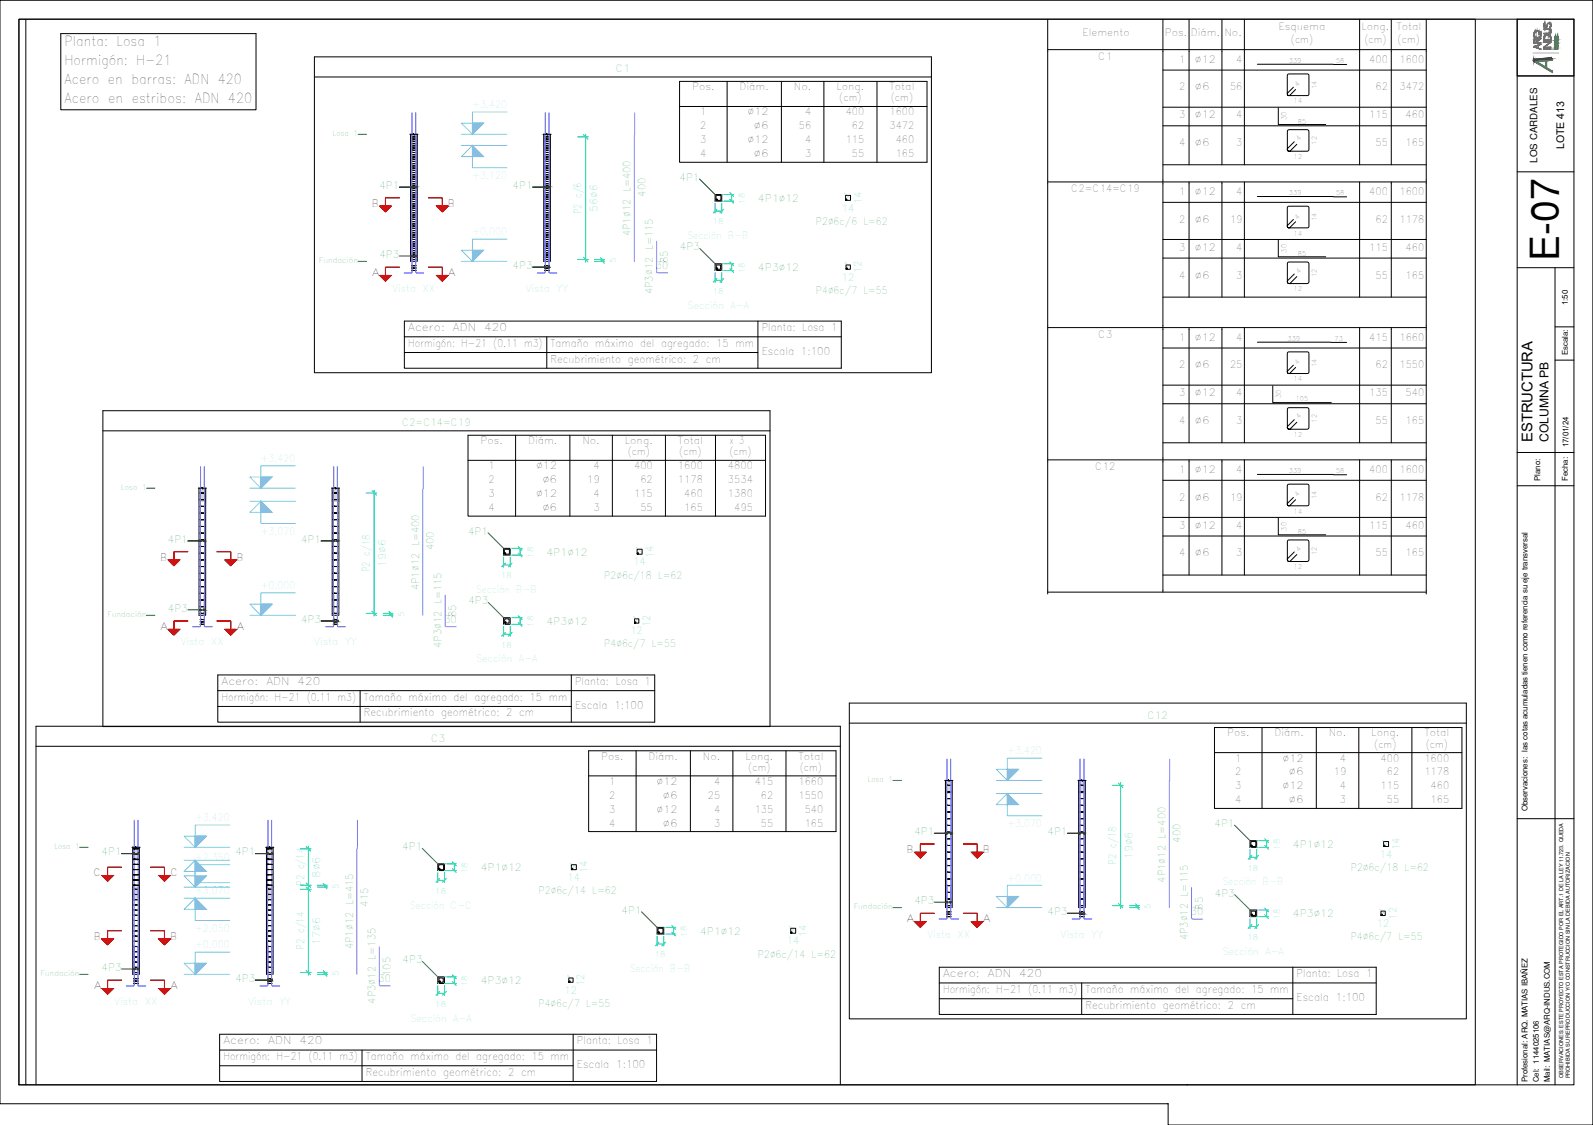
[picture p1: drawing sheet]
<svg xmlns="http://www.w3.org/2000/svg" width="841mm" height="594mm" viewBox="0 0 841 594" stroke-linecap="round" stroke-linejoin="round" font-family="sans-serif">
<defs><g id="words">
<text font-size="20.6" x="823" y="138" transform="rotate(-90 823 138)">E-07</text>
<text font-size="7.8" x="809" y="234" transform="rotate(-90 809 234)">ESTRUCTURA</text>
<g font-size="7.2">
<text x="34" y="24">Planta: Losa 1</text>
<text x="34" y="34">Hormigón: H-21</text>
<text x="34" y="44">Acero en barras: ADN 420</text>
<text x="34" y="54">Acero en estribos: ADN 420</text>
</g>
<text font-size="6.4" x="818" y="234" transform="rotate(-90 818 234)">COLUMNA PB</text>
<g font-size="5.6">
<text x="826" y="79" transform="rotate(-90 826 79)">LOTE 413</text>
<text x="215" y="175">Acero:</text>
<text x="239" y="175">ADN</text>
<text x="256" y="175">420</text>
<text x="402" y="175">Planta: Losa 1</text>
<text x="215" y="183">Hormigón: H-21 (0.11 m3)</text>
<text x="291" y="183">Tamaño máximo del agregado: 15 mm</text>
<text x="291" y="191">Recubrimiento geométrico: 2 cm</text>
<text x="402" y="187">Escala 1:100</text>
<text x="117" y="362">Acero:</text>
<text x="141" y="362">ADN</text>
<text x="157" y="362">420</text>
<text x="304" y="362">Planta: Losa 1</text>
<text x="117" y="370">Hormigón: H-21 (0.11 m3)</text>
<text x="192" y="370">Tamaño máximo del agregado: 15 mm</text>
<text x="304" y="374">Escala 1:100</text>
<text x="192" y="378">Recubrimiento geométrico: 2 cm</text>
<text x="498" y="516">Acero:</text>
<text x="522" y="516">ADN</text>
<text x="538" y="516">420</text>
<text x="685" y="516">Planta: Losa 1</text>
<text x="498" y="524">Hormigón: H-21 (0.11 m3)</text>
<text x="573" y="524">Tamaño máximo del agregado: 15 mm</text>
<text x="573" y="533">Recubrimiento geométrico: 2 cm</text>
<text x="685" y="529">Escala 1:100</text>
<text x="118" y="551">Acero:</text>
<text x="142" y="551">ADN</text>
<text x="158" y="551">420</text>
<text x="305" y="551">Planta: Losa 1</text>
<text x="118" y="560">Hormigón: H-21 (0.11 m3)</text>
<text x="193" y="560">Tamaño máximo del agregado: 15 mm</text>
<text x="305" y="564">Escala 1:100</text>
<text x="193" y="568">Recubrimiento geométrico: 2 cm</text>
</g>
<g font-size="5.3">
<text x="675" y="16">Esquema</text>
<text x="719" y="16">Long.</text>
<text x="737" y="16">Total</text>
<text x="572" y="19">Elemento</text>
<text x="615" y="19">Pos.</text>
<text x="629" y="19">Diám.</text>
<text x="646" y="19">No.</text>
<text x="682" y="23">(cm)</text>
<text x="720" y="23">(cm)</text>
<text x="738" y="23">(cm)</text>
<text x="580" y="32">C1</text>
<text x="623" y="33">1</text>
<text x="631" y="33">∅12</text>
<text x="653" y="33">4</text>
<text x="723" y="33">400</text>
<text x="739" y="33">1600</text>
<text x="365" y="48">Pos.</text>
<text x="390" y="48">Diám.</text>
<text x="419" y="48">No.</text>
<text x="442" y="48">Long.</text>
<text x="470" y="48">Total</text>
<text x="623" y="48">2</text>
<text x="631" y="48">∅6</text>
<text x="649" y="48">56</text>
<text x="726" y="48">62</text>
<text x="739" y="48">3472</text>
<text x="443" y="54">(cm)</text>
<text x="470" y="54">(cm)</text>
<text x="370" y="61">1</text>
<text x="395" y="61">∅12</text>
<text x="425" y="61">4</text>
<text x="446" y="61">400</text>
<text x="470" y="61">1600</text>
<text x="623" y="62">3</text>
<text x="631" y="62">∅12</text>
<text x="653" y="62">4</text>
<text x="723" y="62">115</text>
<text x="742" y="62">460</text>
<text x="370" y="68">2</text>
<text x="398" y="68">∅6</text>
<text x="422" y="68">56</text>
<text x="450" y="68">62</text>
<text x="470" y="68">3472</text>
<text x="370" y="76">3</text>
<text x="395" y="76">∅12</text>
<text x="425" y="76">4</text>
<text x="446" y="76">115</text>
<text x="473" y="76">460</text>
<text x="623" y="77">4</text>
<text x="631" y="77">∅6</text>
<text x="653" y="77">3</text>
<text x="726" y="77">55</text>
<text x="742" y="77">165</text>
<text x="370" y="83">4</text>
<text x="398" y="83">∅6</text>
<text x="425" y="83">3</text>
<text x="450" y="83">55</text>
<text x="473" y="83">165</text>
<text x="566" y="102">C2=C14=C19</text>
<text x="623" y="103">1</text>
<text x="631" y="103">∅12</text>
<text x="653" y="103">4</text>
<text x="723" y="103">400</text>
<text x="739" y="103">1600</text>
<text x="623" y="118">2</text>
<text x="631" y="118">∅6</text>
<text x="649" y="118">19</text>
<text x="726" y="118">62</text>
<text x="739" y="118">1178</text>
<text x="623" y="132">3</text>
<text x="631" y="132">∅12</text>
<text x="653" y="132">4</text>
<text x="723" y="132">115</text>
<text x="742" y="132">460</text>
<text x="623" y="147">4</text>
<text x="631" y="147">∅6</text>
<text x="653" y="147">3</text>
<text x="726" y="147">55</text>
<text x="742" y="147">165</text>
<text x="580" y="178">C3</text>
<text x="623" y="180">1</text>
<text x="631" y="180">∅12</text>
<text x="653" y="180">4</text>
<text x="723" y="180">415</text>
<text x="739" y="180">1660</text>
<text x="623" y="195">2</text>
<text x="631" y="195">∅6</text>
<text x="649" y="195">25</text>
<text x="726" y="195">62</text>
<text x="739" y="195">1550</text>
<text x="623" y="209">3</text>
<text x="631" y="209">∅12</text>
<text x="653" y="209">4</text>
<text x="723" y="209">135</text>
<text x="742" y="209">540</text>
<text x="623" y="224">4</text>
<text x="631" y="224">∅6</text>
<text x="653" y="224">3</text>
<text x="726" y="224">55</text>
<text x="742" y="224">165</text>
<text x="254" y="235">Pos.</text>
<text x="279" y="235">Diám.</text>
<text x="307" y="235">No.</text>
<text x="330" y="235">Long.</text>
<text x="358" y="235">Total</text>
<text x="385" y="235">x 3</text>
<text x="331" y="240">(cm)</text>
<text x="359" y="240">(cm)</text>
<text x="385" y="240">(cm)</text>
<text x="258" y="248">1</text>
<text x="283" y="248">∅12</text>
<text x="313" y="248">4</text>
<text x="335" y="248">400</text>
<text x="358" y="248">1600</text>
<text x="384" y="248">4800</text>
<text x="578" y="248">C12</text>
<text x="623" y="250">1</text>
<text x="631" y="250">∅12</text>
<text x="653" y="250">4</text>
<text x="723" y="250">400</text>
<text x="739" y="250">1600</text>
<text x="258" y="255">2</text>
<text x="286" y="255">∅6</text>
<text x="310" y="255">19</text>
<text x="338" y="255">62</text>
<text x="358" y="255">1178</text>
<text x="384" y="255">3534</text>
<text x="258" y="263">3</text>
<text x="283" y="263">∅12</text>
<text x="313" y="263">4</text>
<text x="335" y="263">115</text>
<text x="361" y="263">460</text>
<text x="384" y="263">1380</text>
<text x="258" y="270">4</text>
<text x="286" y="270">∅6</text>
<text x="313" y="270">3</text>
<text x="338" y="270">55</text>
<text x="361" y="270">165</text>
<text x="388" y="270">495</text>
<text x="623" y="264">2</text>
<text x="631" y="264">∅6</text>
<text x="649" y="264">19</text>
<text x="726" y="264">62</text>
<text x="739" y="264">1178</text>
<text x="623" y="279">3</text>
<text x="631" y="279">∅12</text>
<text x="653" y="279">4</text>
<text x="723" y="279">115</text>
<text x="742" y="279">460</text>
<text x="623" y="294">4</text>
<text x="631" y="294">∅6</text>
<text x="653" y="294">3</text>
<text x="726" y="294">55</text>
<text x="742" y="294">165</text>
<text x="648" y="389">Pos.</text>
<text x="673" y="389">Diám.</text>
<text x="702" y="389">No.</text>
<text x="724" y="389">Long.</text>
<text x="752" y="389">Total</text>
<text x="726" y="395">(cm)</text>
<text x="753" y="395">(cm)</text>
<text x="317" y="401">Pos.</text>
<text x="342" y="401">Diám.</text>
<text x="371" y="401">No.</text>
<text x="394" y="401">Long.</text>
<text x="422" y="401">Total</text>
<text x="395" y="407">(cm)</text>
<text x="422" y="407">(cm)</text>
<text x="652" y="402">1</text>
<text x="677" y="402">∅12</text>
<text x="707" y="402">4</text>
<text x="729" y="402">400</text>
<text x="752" y="402">1600</text>
<text x="652" y="410">2</text>
<text x="680" y="410">∅6</text>
<text x="704" y="410">19</text>
<text x="732" y="410">62</text>
<text x="752" y="410">1178</text>
<text x="322" y="414">1</text>
<text x="347" y="414">∅12</text>
<text x="377" y="414">4</text>
<text x="398" y="414">415</text>
<text x="422" y="414">1660</text>
<text x="652" y="417">3</text>
<text x="677" y="417">∅12</text>
<text x="707" y="417">4</text>
<text x="729" y="417">115</text>
<text x="755" y="417">460</text>
<text x="322" y="422">2</text>
<text x="350" y="422">∅6</text>
<text x="374" y="422">25</text>
<text x="402" y="422">62</text>
<text x="422" y="422">1550</text>
<text x="652" y="424">4</text>
<text x="680" y="424">∅6</text>
<text x="707" y="424">3</text>
<text x="732" y="424">55</text>
<text x="755" y="424">165</text>
<text x="322" y="429">3</text>
<text x="347" y="429">∅12</text>
<text x="377" y="429">4</text>
<text x="398" y="429">135</text>
<text x="425" y="429">540</text>
<text x="322" y="436">4</text>
<text x="350" y="436">∅6</text>
<text x="377" y="436">3</text>
<text x="402" y="436">55</text>
<text x="425" y="436">165</text>
</g>
<g font-size="5.3" fill="#009525">
<text x="325" y="38">C1</text>
<text x="359" y="95">4P1</text>
<text x="200" y="100">4P1</text>
<text x="271" y="100">4P1</text>
<text x="341" y="104" transform="rotate(-90 341 104)">400</text>
<text x="400" y="106">4P1∅12</text>
<text x="431" y="119">P2∅6c/6 L=62</text>
<text x="333" y="125" transform="rotate(-90 333 125)">4P1∅12 L=400</text>
<text x="200" y="136">4P3</text>
<text x="359" y="132">4P3</text>
<text x="271" y="142">4P3</text>
<text x="346" y="142">30</text>
<text x="353" y="139" transform="rotate(-90 353 139)">85</text>
<text x="400" y="143">4P3∅12</text>
<text x="345" y="155" transform="rotate(-90 345 155)">4P3∅12 L=115</text>
<text x="431" y="155">P4∅6c/7 L=55</text>
<text x="212" y="225">C2=C14=C19</text>
<text x="89" y="287">4P1</text>
<text x="159" y="287">4P1</text>
<text x="247" y="282">4P1</text>
<text x="229" y="291" transform="rotate(-90 229 291)">400</text>
<text x="289" y="293">4P1∅12</text>
<text x="319" y="305">P2∅6c/18 L=62</text>
<text x="221" y="312" transform="rotate(-90 221 312)">4P1∅12 L=400</text>
<text x="89" y="323">4P3</text>
<text x="247" y="319">4P3</text>
<text x="159" y="329">4P3</text>
<text x="235" y="329">30</text>
<text x="241" y="326" transform="rotate(-90 241 326)">85</text>
<text x="289" y="330">4P3∅12</text>
<text x="319" y="342">P4∅6c/7 L=55</text>
<text x="233" y="342" transform="rotate(-90 233 342)">4P3∅12 L=115</text>
<text x="606" y="379">C12</text>
<text x="228" y="392">C3</text>
<text x="641" y="437">4P1</text>
<text x="483" y="441">4P1</text>
<text x="553" y="441">4P1</text>
<text x="212" y="449">4P1</text>
<text x="623" y="445" transform="rotate(-90 623 445)">400</text>
<text x="683" y="448">4P1∅12</text>
<text x="54" y="452">4P1</text>
<text x="124" y="452">4P1</text>
<text x="254" y="460">4P1∅12</text>
<text x="713" y="460">P2∅6c/18 L=62</text>
<text x="615" y="466" transform="rotate(-90 615 466)">4P1∅12 L=400</text>
<text x="284" y="472">P2∅6c/14 L=62</text>
<text x="641" y="473">4P3</text>
<text x="194" y="479" transform="rotate(-90 194 479)">415</text>
<text x="483" y="477">4P3</text>
<text x="328" y="482">4P1</text>
<text x="553" y="483">4P3</text>
<text x="629" y="483">30</text>
<text x="635" y="480" transform="rotate(-90 635 480)">85</text>
<text x="683" y="484">4P3∅12</text>
<text x="370" y="494">4P1∅12</text>
<text x="627" y="497" transform="rotate(-90 627 497)">4P3∅12 L=115</text>
<text x="713" y="496">P4∅6c/7 L=55</text>
<text x="187" y="501" transform="rotate(-90 187 501)">4P1∅12 L=415</text>
<text x="213" y="509">4P3</text>
<text x="400" y="506">P2∅6c/14 L=62</text>
<text x="54" y="513">4P3</text>
<text x="206" y="515" transform="rotate(-90 206 515)">105</text>
<text x="124" y="519">4P3</text>
<text x="200" y="519">30</text>
<text x="254" y="520">4P3∅12</text>
<text x="198" y="530" transform="rotate(-90 198 530)">4P3∅12 L=135</text>
<text x="284" y="532">P4∅6c/7 L=55</text>
</g>
<g font-size="5.3" fill="#7fbfff">
<text x="249" y="57">+3.420</text>
<text x="249" y="94">+3.120</text>
<text x="249" y="124">+0.000</text>
<text x="532" y="398">+3.420</text>
<text x="103" y="434">+3.420</text>
<text x="532" y="437">+3.070</text>
<text x="103" y="455">+2.350</text>
<text x="532" y="466">+0.000</text>
<text x="103" y="472">+3.070</text>
</g>
<g font-size="5.3" fill="#00dda5">
<text x="447" y="106" transform="rotate(-45 447 106)">4</text>
<text x="455" y="108" transform="rotate(-90 455 108)">14</text>
<text x="307" y="113" transform="rotate(-90 307 113)">P2 c/6</text>
<text x="315" y="112" transform="rotate(-90 315 112)">56∅6</text>
<text x="444" y="112">14</text>
<text x="448" y="143" transform="rotate(-45 448 143)">4</text>
<text x="444" y="148">12</text>
<text x="455" y="144" transform="rotate(-90 455 144)">12</text>
<text x="337" y="293" transform="rotate(-45 337 293)">4</text>
<text x="204" y="299" transform="rotate(-90 204 299)">19∅6</text>
<text x="334" y="299">14</text>
<text x="345" y="295" transform="rotate(-90 345 295)">14</text>
<text x="195" y="302" transform="rotate(-90 195 302)">P2 c/18</text>
<text x="336" y="330" transform="rotate(-45 336 330)">4</text>
<text x="333" y="335">12</text>
<text x="343" y="331" transform="rotate(-90 343 331)">12</text>
<text x="731" y="448" transform="rotate(-45 731 448)">4</text>
<text x="739" y="449" transform="rotate(-90 739 449)">14</text>
<text x="598" y="454" transform="rotate(-90 598 454)">19∅6</text>
<text x="728" y="453">14</text>
<text x="302" y="460" transform="rotate(-45 302 460)">4</text>
<text x="310" y="461" transform="rotate(-90 310 461)">14</text>
<text x="589" y="457" transform="rotate(-90 589 457)">P2 c/18</text>
<text x="161" y="468" transform="rotate(-90 161 468)">P2 c/14</text>
<text x="169" y="463" transform="rotate(-90 169 463)">8∅6</text>
<text x="300" y="465">14</text>
<text x="730" y="484" transform="rotate(-45 730 484)">4</text>
<text x="737" y="486" transform="rotate(-90 737 486)">12</text>
<text x="727" y="489">12</text>
<text x="418" y="493" transform="rotate(-45 418 493)">4</text>
<text x="426" y="495" transform="rotate(-90 426 495)">14</text>
<text x="161" y="502" transform="rotate(-90 161 502)">P2 c/14</text>
<text x="169" y="499" transform="rotate(-90 169 499)">17∅6</text>
<text x="415" y="499">14</text>
<text x="301" y="519" transform="rotate(-45 301 519)">4</text>
<text x="308" y="521" transform="rotate(-90 308 521)">12</text>
<text x="298" y="525">12</text>
</g>
<g font-size="5.3" fill="#d00">
<text x="196" y="109">B</text>
<text x="237" y="109">B</text>
<text x="196" y="146">A</text>
<text x="237" y="146">A</text>
<text x="85" y="296">B</text>
<text x="125" y="296">B</text>
<text x="85" y="333">A</text>
<text x="125" y="333">A</text>
<text x="479" y="450">B</text>
<text x="519" y="450">B</text>
<text x="49" y="463">C</text>
<text x="90" y="463">C</text>
<text x="479" y="487">A</text>
<text x="519" y="487">A</text>
<text x="50" y="496">B</text>
<text x="90" y="496">B</text>
<text x="50" y="522">A</text>
<text x="90" y="522">A</text>
</g>
<g font-size="5.3" fill="#6edddd">
<text x="207" y="154">Vista XX</text>
<text x="278" y="154">Vista YY</text>
<text x="96" y="341">Vista XX</text>
<text x="166" y="341">Vista YY</text>
<text x="490" y="495">Vista XX</text>
<text x="560" y="495">Vista YY</text>
<text x="61" y="530">Vista XX</text>
<text x="131" y="530">Vista YY</text>
</g>
<text font-size="5.1" x="812" y="86" transform="rotate(-90 812 86)">LOS CARDALES</text>
<g font-size="4.2">
<text x="828" y="161" transform="rotate(-90 828 161)">1:50</text>
<text x="828" y="236" transform="rotate(-90 828 236)">17/01/24</text>
</g>
<g font-size="4.1">
<text x="828" y="188" transform="rotate(-90 828 188)">Escala:</text>
<text x="813" y="254" transform="rotate(-90 813 254)">Plano:</text>
<text x="828" y="254" transform="rotate(-90 828 254)">Fecha:</text>
<text x="806" y="428" transform="rotate(-90 806 428)">Observaciones: las cotas acumuladas tienen como referencia su eje transversal</text>
<text x="806" y="572" transform="rotate(-90 806 572)">Profesional: ARQ. MATIAS IBAÑEZ</text>
<text x="812" y="572" transform="rotate(-90 812 572)">Cel: 1144025106</text>
<text x="818" y="572" transform="rotate(-90 818 572)">Mail: MATIAS@ARQ-INDUS.COM</text>
</g>
<g font-size="4" fill="#009525">
<text x="176" y="72">Losa 1</text>
<text x="168" y="139">Fundación</text>
<text x="64" y="259">Losa 1</text>
<text x="57" y="326">Fundación</text>
<text x="458" y="413">Losa 1</text>
<text x="29" y="448">Losa 1</text>
<text x="451" y="480">Fundación</text>
<text x="21" y="515">Fundación</text>
</g>
<g font-size="4" fill="#00dda5">
<text x="393" y="108" transform="rotate(-90 393 108)">18</text>
<text x="376" y="118">18</text>
<text x="325" y="139" transform="rotate(-90 325 139)">5</text>
<text x="393" y="144" transform="rotate(-90 393 144)">18</text>
<text x="376" y="155">18</text>
<text x="282" y="294" transform="rotate(-90 282 294)">18</text>
<text x="265" y="305">18</text>
<text x="213" y="326" transform="rotate(-90 213 326)">5</text>
<text x="282" y="331" transform="rotate(-90 282 331)">18</text>
<text x="265" y="342">18</text>
<text x="676" y="449" transform="rotate(-90 676 449)">18</text>
<text x="247" y="461" transform="rotate(-90 247 461)">18</text>
<text x="659" y="460">18</text>
<text x="179" y="469" transform="rotate(-90 179 469)">5</text>
<text x="230" y="472">18</text>
<text x="607" y="480" transform="rotate(-90 607 480)">5</text>
<text x="676" y="485" transform="rotate(-90 676 485)">18</text>
<text x="363" y="495" transform="rotate(-90 363 495)">18</text>
<text x="659" y="496">18</text>
<text x="346" y="506">18</text>
<text x="179" y="515" transform="rotate(-90 179 515)">5</text>
<text x="247" y="521" transform="rotate(-90 247 521)">18</text>
<text x="230" y="532">18</text>
</g>
<g font-size="3.5">
<text x="681" y="33">339</text>
<text x="705" y="33">58</text>
<text x="685" y="46" transform="rotate(-44 685 46)">4</text>
<text x="695" y="47" transform="rotate(-90 695 47)">14</text>
<text x="683" y="55">14</text>
<text x="679" y="64" transform="rotate(-90 679 64)">30</text>
<text x="685" y="65">85</text>
<text x="686" y="75" transform="rotate(-44 686 75)">4</text>
<text x="683" y="84">12</text>
<text x="681" y="103">339</text>
<text x="705" y="103">58</text>
<text x="685" y="116" transform="rotate(-45 685 116)">4</text>
<text x="695" y="117" transform="rotate(-90 695 117)">14</text>
<text x="683" y="124">14</text>
<text x="679" y="133" transform="rotate(-90 679 133)">30</text>
<text x="685" y="135">85</text>
<text x="686" y="145" transform="rotate(-44 686 145)">4</text>
<text x="683" y="154">12</text>
<text x="680" y="180">339</text>
<text x="705" y="180">73</text>
<text x="685" y="193" transform="rotate(-45 685 193)">4</text>
<text x="695" y="194" transform="rotate(-90 695 194)">14</text>
<text x="683" y="201">14</text>
<text x="676" y="210" transform="rotate(-90 676 210)">30</text>
<text x="684" y="212">105</text>
<text x="686" y="221" transform="rotate(-44 686 221)">4</text>
<text x="683" y="231">12</text>
<text x="681" y="250">339</text>
<text x="705" y="250">58</text>
<text x="685" y="263" transform="rotate(-45 685 263)">4</text>
<text x="695" y="264" transform="rotate(-90 695 264)">14</text>
<text x="683" y="271">14</text>
<text x="679" y="280" transform="rotate(-90 679 280)">30</text>
<text x="685" y="282">85</text>
<text x="686" y="291" transform="rotate(-45 686 291)">4</text>
<text x="683" y="301">12</text>
</g>
<g font-size="2.9">
<text x="825" y="569" transform="rotate(-90 825 569)">OBSERVACIONES: ESTE PROYECTO ESTA PROTEGIDO POR EL ART.1 DE LA LEY 11.723. QUEDA</text>
<text x="829" y="569" transform="rotate(-90 829 569)">PROHIBIDA SU REPRODUCCION Y/O CONSTRUCCION SIN LA DEBIDA AUTORIZACION</text>
</g>
</g></defs>
<!-- layer: RECUAD_MARCO -->
<path d="M14 10v563" fill="none" stroke="#000" stroke-width=".53"/>
<!-- layer: TABLAS -->
<g fill="none" stroke="#000" stroke-width=".53">
<path d="M553 10v304M614 10v303M628 10v77M645 10v77M657 10v77M718 10v77M735 10v77M753 10v304M553 26h200M553 96h200M614 87h139M628 96v61"/>
<path d="M645 96v61M657 96v61M718 96v61M735 96v61M614 157h139M553 173h200M628 173v61M645 173v61M657 173v61M718 173v61M735 173v61M614 234h139"/>
<path d="M553 243h200M628 243v61M645 243v61M657 243v61M718 243v61M735 243v61M553 313h200M614 304h139"/>
</g>
<!-- layer: DESPIECES_TABLA -->
<g fill="none" stroke="#000" stroke-width=".53">
<path d="M664 34h47M675 57v9h25M683 46l-3 3v1h11v-11h-11v11h1l3-3M683 75l-3 3v2h11v-11h-11v10l1 1 4-4M664 104h47M683 116l-3 3v1h11v-11h-11v11h1l3-3M675 127v9h25M683 145l-3 3v2l11-1v-10h-11v10l1 1 4-4M664 181h47M683 193l-3 3v1h11v-11h-11v11h1l3-3M672 204v9h31M683 222l-3 3v2l11-1v-10h-11v10h1l4-3"/>
<path d="M664 251h47M675 274v8h25M683 263l-3 3v1h11v-11h-11v11h1l3-3M683 291l-3 4v1h11v-11h-11v11h1l4-3"/>
</g>
<!-- layer: TEXTO_TABLAS -->
<path d="M614 37h139M614 57h139M614 66h139M614 107h139M614 126h139M614 136h139M614 184h139M614 203h139M614 213h139M614 254h139M614 273h139M614 283h139" fill="none" stroke="#000" stroke-width=".53"/>
<!-- layer: ALZADO_NOMBRES_DE_LAS_PLANTAS -->
<path d="M189 71h4M189 138h4M77 258h5M77 325h5M471 412h5M42 447h4M471 479h5M42 515h4" fill="none" stroke="#009525" stroke-width=".53"/>
<!-- layer: ALZADO_LOSAS -->
<path d="M217 71h3v6h-3zM287 71h4v6h-4zM105 258h4v7h-4zM175 258h4v7h-4zM499 412h4v7h-4zM569 412h4v7h-4z" fill="none" stroke="#dad7d3" stroke-width=".53"/>
<g fill="#dad7d3" stroke="#dad7d3" stroke-width=".53">
<path d="M217 71l3 6v-6zM217 71l3 6h-3z"/>
<path d="M287 71l4 6v-6zM287 71l4 6h-4z"/>
<path d="M105 258l4 7v-7zM105 258l4 7h-4z"/>
<path d="M175 258l4 7v-7zM175 258l4 7h-4z"/>
<path d="M70 468l4 6v-6zM70 468l4 6h-4z"/>
<path d="M70 447l4 7v-7zM70 447l4 7h-4z"/>
<path d="M141 468l3 6v-6zM141 468l3 6h-3z"/>
<path d="M141 447l3 7v-7zM141 447l3 7h-3z"/>
<path d="M499 412l4 7v-7zM499 412l4 7h-4z"/>
<path d="M569 412l4 7v-7zM569 412l4 7h-4z"/>
</g>
<!-- layer: ALZADO_COLUMNA_DE_HORMIGON -->
<g fill="none" stroke="#000" stroke-width=".53">
<path d="M216 71h2v-1l1 1h2M217 71v67h3v-67M287 71h2v-1v1h2M287 71v67h4v-67M105 258h2v-1v1h2M105 258v67h4v-67M175 258h2v-1v1h2M175 258v67h4v-67M499 412h2v1v-1h2M499 412v67h4v-67M569 412h2v1l1-1h1M569 412v67h4v-67"/>
<path d="M70 447h2v1v-1h2M70 447v68h4v-68M140 447h2l1 1v-1h2M141 447v68h3v-68"/>
</g>
<g fill="none" stroke="#7f7fff" stroke-width=".53">
<path d="M218 60l-1 78M219 60l1 78M288 60v78M290 60v78M335 60v78M218 127v17h-1h-4M219 127v17h1h4M288 127v17h-4M290 127v17h4M347 127v17h6M106 246v79M108 246v79"/>
<path d="M176 246v79M178 246v79M223 246v79M106 314v17h-4M108 314v17h4M176 314v17h-4M178 314v17h4M235 314v17h6M500 401v78M502 401v78M570 401v78M572 401v78"/>
<path d="M618 401l-1 78M71 433v82M73 433v82M141 433v82M143 433l1 82M189 433l-1 82M500 469v16h-4M502 469v16h4M570 469v16h-4M572 469v16h1h3M629 469v16h6M71 500v20l-1 1h-3"/>
<path d="M73 500v20v1h4M141 500v20v1h-4M143 500v20l1 1h4M200 500v20l1 1h5"/>
<circle cx="378" cy="103" r=".1"/>
<circle cx="378" cy="106" r=".1"/>
<circle cx="380" cy="103" r=".1"/>
<circle cx="380" cy="106" r=".1"/>
<circle cx="378" cy="142" r=".1"/>
<circle cx="378" cy="140" r=".1"/>
<circle cx="380" cy="142" r=".1"/>
<circle cx="380" cy="140" r=".1"/>
<circle cx="267" cy="292" r=".1"/>
<circle cx="267" cy="290" r=".1"/>
<circle cx="269" cy="290" r=".1"/>
<circle cx="269" cy="292" r=".1"/>
<circle cx="267" cy="327" r=".1"/>
<circle cx="267" cy="329" r=".1"/>
<circle cx="269" cy="329" r=".1"/>
<circle cx="269" cy="327" r=".1"/>
<circle cx="232" cy="459" r=".1"/>
<circle cx="232" cy="457" r=".1"/>
<circle cx="234" cy="459" r=".1"/>
<circle cx="234" cy="457" r=".1"/>
<circle cx="661" cy="447" r=".1"/>
<circle cx="661" cy="445" r=".1"/>
<circle cx="663" cy="445" r=".1"/>
<circle cx="663" cy="447" r=".1"/>
<circle cx="348" cy="493" r=".1"/>
<circle cx="348" cy="490" r=".1"/>
<circle cx="350" cy="490" r=".1"/>
<circle cx="350" cy="493" r=".1"/>
<circle cx="661" cy="481" r=".1"/>
<circle cx="661" cy="483" r=".1"/>
<circle cx="663" cy="481" r=".1"/>
<circle cx="663" cy="483" r=".1"/>
<circle cx="232" cy="517" r=".1"/>
<circle cx="232" cy="519" r=".1"/>
<circle cx="234" cy="517" r=".1"/>
<circle cx="234" cy="519" r=".1"/>
</g>
<g fill="none" stroke="#000" stroke-width=".53">
<path d="M218 72h-1h3h-3h1M218 73h-1h3h-3h1M218 79h-1h3h-3h1M218 78h-1h3h-3h1M218 77h-1h3h-3h1M218 76h-1h3h-3h1M218 75h-1h3h-3h1M288 72h2h-2M288 73h2h-2M288 79h2h-2M288 78h2h-2M288 77h2h-2"/>
<path d="M288 76h2h-2M288 75h2h-2M218 99h-1h3h-3h1M218 98h-1h3h-3h1M218 97h-1h3h-3h1M218 96h-1h3h-3h1M218 95h-1h3h-3h1M218 93h-1h3h-3h1M218 92h-1h3h-3h1M218 91h-1h3h-3h1M218 90h-1h3h-3h1M218 89h-1h3h-3h1"/>
<path d="M218 87l-1 1h3h-3h1M218 86h-1h3h-3h1M218 85h-1h3h-3h1M218 84h-1h3h-3h1M218 83h-1h3h-3h1M218 82h-1h3h-3h1M218 80l-1 1h3h-3h1M288 99h2h-2M288 98h2h-2M288 97h2h-2M288 96h2h-2M288 95h2h-2"/>
<path d="M288 93h2h-2M288 92h2h-2M288 91h2h-2M288 90h2h-2M288 89h2h-2M288 87l2 1h-2M288 86h2h-2M288 85h2h-2M288 84h2h-2M288 83h2h-2M288 82h2h-2M288 80l2 1h-2"/>
<path d="M218 119h-1h3h-3h1M218 118h-1h3h-3h1M218 117h-1h3h-3h1M218 116h-1h3h-3h1M218 115h-1h3h-3h1M218 113l-1 1h3h-3h1M218 112h-1h3h-3h1M218 111h-1h3h-3h1M218 110h-1h3h-3h1M218 109h-1h3h-3h1M218 107l-1 1h3h-3h1M218 106h-1h3h-3h1"/>
<path d="M218 105h-1h3h-3h1M218 104h-1h3h-3h1M218 103h-1h3h-3h1M218 102h-1h3h-3h1M218 100l-1 1h3h-3h1M288 119h2h-2M288 118h2h-2M288 117h2h-2M288 116h2h-2M288 115h2h-2M288 113l2 1h-2M288 112h2h-2"/>
<path d="M288 111h2h-2M288 110h2h-2M288 109h2h-2M288 107l2 1h-2M288 106h2h-2M288 105h2h-2M288 104h2h-2M288 103h2h-2M288 102h2h-2M288 100l2 1h-2M379 105l-1 1h2l1-3h-3v3l1-1M447 105v1h2v-3h-3v3l1-1"/>
<path d="M218 137h-1h3h-3h1M218 136h-1h3h-3h1M218 135h-1h3h-3h1M218 133l-1 1h3h-3h1M218 132h-1h3h-3h1M218 131h-1h3h-3h1M218 130h-1h3h-3h1M218 129h-1h3h-3h1M218 128h-1h3h-3h1M218 126h-1h3h-3h1M218 125h-1h3h-3h1M218 124h-1h3h-3h1"/>
<path d="M218 123h-1h3h-3h1M218 122h-1h3h-3h1M218 120l-1 1h3h-3h1M288 137h2h-2M288 136h2h-2M288 135h2h-2M288 133l2 1h-2M288 132h2h-2M288 131h2h-2M288 130h2h-2M288 129h2h-2M288 128h2h-2"/>
<path d="M288 126h2h-2M288 125h2h-2M288 124h2h-2M288 123h2h-2M288 122h2h-2M288 120l2 1h-2M218 140h-1h3h-3h1M218 141l-1 1h3h-3h1M218 143h-1h3h-3h1M288 143h2h-2M288 140h2h-2M288 141l2 1h-2"/>
<path d="M379 141l-1 1h2v-2h-2v2h1M447 141v1h2v-2h-2v2M106 260h2h-2M106 264h2h-2M106 278h2h-2M106 274h2h-2M106 271h2h-2M106 267h2h-2M176 260h2h-2h1M176 264h2h-2h1M176 278h2h-2h1M176 274h2h-2h1"/>
<path d="M176 271h2h-2h1M176 267h2h-2h1M106 299h2h-2M106 296h2h-2M106 292h2h-2M106 288v1h2h-2M106 285h2h-2M106 281v1h2h-2M176 299h2h-2h1M176 296h2h-2h1M176 292h2h-2h1M176 288l2 1h-2h1"/>
<path d="M176 285h2h-2h1M176 281l2 1h-2h1M267 292l-1 1h3v-3h-3v3l1-1M337 292l-1 1h3v-3h-3v3l1-1M106 317h2h-2M106 313h2h-2M106 310h2h-2M106 306h2h-2M106 303h2h-2M176 317h2h-2h1M176 313h2h-2h1M176 310h2h-2h1"/>
<path d="M176 306h2h-2h1M176 303h2h-2h1M106 324h2h-2M106 320h2h-2M107 327h-1h2h-2M107 328h-1h2h-2M107 330h-1h2h-2M176 324h2h-2h1M176 320h2h-2h1M177 327h-1h2h-2h1M177 328h-1h2h-2h1M177 330h-1h2h-2h1"/>
<path d="M267 328v1h2v-2h-2l-1 2h1M336 328l-1 1h2v-2h-2v2h1M500 415h2h-2M500 418h2h-2M570 415h3h-3h1M570 418h3h-3h1M500 439h2h-2M500 436h2h-2M500 432h2h-2M500 429h2h-2M500 425h2h-2M500 422h2h-2"/>
<path d="M570 439h3h-3h1M570 436h3h-3h1M570 432h3h-3h1M570 429h3h-3h1M570 425h3h-3h1M570 422h3h-3h1M71 448h2h-2M71 451h2h-2M71 459h2h-2M71 456h2h-2M71 454h2h-2M142 448h-1h3h-3h1"/>
<path d="M142 451h-1h3h-3h1M142 459h-1h3h-3h1M142 456h-1h3h-3h1M142 454h-1h3h-3h1M232 458v1h2v-2h-2v2M302 458v1h2v-2h-2v2M500 457h2h-2M500 453v1h2h-2M500 450h2h-2M500 446h2h-2M500 443h2h-2M570 457h3h-3h1"/>
<path d="M570 453l3 1h-3h1M570 450h3h-3h1M570 446h3h-3h1M570 443h3h-3h1M661 446l-1 1h3v-3h-3v3l1-1M731 446v1h2v-3h-3l1 3v-1M71 478h2h-2M71 475h2h-2M71 472h2h-2M71 469v1h2h-2M71 467h2h-2M71 465h2h-2"/>
<path d="M71 462h2h-2M142 478h-1h3h-3h1M142 475h-1h3h-3h1M142 472h-1h3h-3h1M142 469h-1l3 1h-3h1M142 467h-1h3h-3h1M142 465h-1h3h-3h1M142 462h-1h3h-3h1M500 478h2h-2M500 475h2h-2M500 471h2h-2M500 468h2h-2"/>
<path d="M500 464h2h-2M500 460v1h2h-2M570 478h3h-3h1M570 475h3h-3h1M570 471h3h-3h1M570 468h3h-3h1M570 464h3h-3h1M570 460l3 1h-3h1M71 500h2h-2M71 497h2h-2M71 494h2h-2M71 491v1h2h-2"/>
<path d="M71 489h2h-2M71 486h2h-2M71 483h2h-2M71 480v1h2h-2M142 500h-1h3h-3h1M142 497h-1h3h-3h1M142 494h-1h3h-3h1M142 491h-1l3 1h-3h1M142 489h-1h3h-3h1M142 486h-1h3h-3h1M142 483h-1h3h-3h1M142 480h-1l3 1h-3h1"/>
<path d="M348 492l-1 1h3v-3h-3v3l1-1M418 492l-1 1h3v-3h-3v3l1-1M501 481l-1 1h2h-2M501 483h-1h2h-2M501 484h-1h2h-2M571 481h-1l2 1h-2h1M571 483h-1h2h-2h1M571 484h-1h2h-2h1M661 483h2v-2h-2v2M730 483h-1h2v-2h-2v2h1M71 513v1h2h-2M71 511h2h-2"/>
<path d="M71 508h2h-2M71 505h2h-2M71 502v1h2h-2M71 517h2h-2M71 518h2h-2M71 519h2h-2M142 513h-1l3 1h-3h1M142 511h-1h3h-3h1M142 508h-1h3h-3h1M142 505h-1h3h-3h1M142 502h-1l3 1h-3h1M142 519h-1h3h-3h1"/>
<path d="M142 517h-1h3h-3h1M142 518h-1h3h-3h1M232 518v1h2v-3h-2v3l1-1M301 518l-1 1h3v-3h-3v3l1-1"/>
</g>
<!-- layer: ALZADO_SEGMENTOS_DE_CORTE_DE_SECCIONES -->
<g fill="none" stroke="#d00" stroke-width=".53">
<path d="M201 109h5l-3 3zM211 104h-8v5M226 104h8v5M231 109h5l-2 3zM201 145h5l-3 3zM211 141h-8v4M226 141h8v4M231 145h5l-2 3zM89 296h6l-3 3zM99 291h-7v5M114 291h8v5M119 296h6l-3 3z"/>
<path d="M89 332h6l-3 3zM99 328h-7v4M114 328h8v4M119 332h6l-3 3zM64 458h-7v4M79 458h8v4M483 450h6l-3 3zM493 446h-7v4M509 446h7v4M513 450h6l-3 3zM54 462h6l-3 3zM84 462h6l-3 3z"/>
<path d="M54 496h6l-3 3zM64 492h-7v4M79 492h8v4M84 496h6l-3 3zM483 487h6l-3 3zM493 482h-7v5M509 482h7v5M513 487h6l-3 3zM64 518h-7v4M79 518h8v4M54 522h6l-3 3zM84 522h6l-3 3z"/>
</g>
<g fill="#d00" stroke="#d00" stroke-width=".53">
<path d="M201 145h5l-3 3z"/>
<path d="M231 145h5l-2 3z"/>
<path d="M201 109h5l-3 3z"/>
<path d="M231 109h5l-2 3z"/>
<path d="M89 332h6l-3 3z"/>
<path d="M119 332h6l-3 3z"/>
<path d="M89 296h6l-3 3z"/>
<path d="M119 296h6l-3 3z"/>
<path d="M54 522h6l-3 3z"/>
<path d="M84 522h6l-3 3z"/>
<path d="M54 496h6l-3 3z"/>
<path d="M84 496h6l-3 3z"/>
<path d="M54 462h6l-3 3z"/>
<path d="M84 462h6l-3 3z"/>
<path d="M483 487h6l-3 3z"/>
<path d="M513 487h6l-3 3z"/>
<path d="M483 450h6l-3 3z"/>
<path d="M513 450h6l-3 3z"/>
</g>
<g fill="none" stroke="#009525" stroke-width=".53">
<path d="M217 99h-6h9M288 99h-7h9M211 135h8M288 141h-7h9M106 286h-7h9M176 286h-6h8M99 322h9M176 328h-6h8M71 451h-7h9M141 451h-6h9M500 440h-7h9M570 440h-6h8"/>
<path d="M493 476h9M570 482h-6h8M64 512h9M141 518h-6h8"/>
<circle cx="217" cy="99" r=".3"/>
<circle cx="220" cy="99" r=".3"/>
<circle cx="288" cy="99" r=".3"/>
<circle cx="290" cy="99" r=".3"/>
<circle cx="218" cy="135" r=".3"/>
<circle cx="220" cy="135" r=".3"/>
<circle cx="288" cy="141" r=".3"/>
<circle cx="290" cy="141" r=".3"/>
<circle cx="106" cy="286" r=".3"/>
<circle cx="108" cy="286" r=".3"/>
<circle cx="176" cy="286" r=".3"/>
<circle cx="178" cy="286" r=".3"/>
<circle cx="106" cy="322" r=".3"/>
<circle cx="108" cy="322" r=".3"/>
<circle cx="176" cy="328" r=".3"/>
<circle cx="178" cy="328" r=".3"/>
<circle cx="71" cy="451" r=".3"/>
<circle cx="73" cy="451" r=".3"/>
<circle cx="141" cy="451" r=".3"/>
<circle cx="144" cy="451" r=".3"/>
<circle cx="500" cy="440" r=".3"/>
<circle cx="502" cy="440" r=".3"/>
<circle cx="570" cy="440" r=".3"/>
<circle cx="572" cy="440" r=".3"/>
<circle cx="500" cy="476" r=".3"/>
<circle cx="502" cy="476" r=".3"/>
<circle cx="570" cy="482" r=".3"/>
<circle cx="572" cy="482" r=".3"/>
<circle cx="71" cy="512" r=".3"/>
<circle cx="73" cy="512" r=".3"/>
<circle cx="141" cy="518" r=".3"/>
<circle cx="143" cy="518" r=".3"/>
</g>
<g fill="#009525" stroke="#009525" stroke-width=".53">
<path d="M217 135h1z"/>
<path d="M219 135h1z"/>
<path d="M217 99h1z"/>
<path d="M219 99h1z"/>
<path d="M287 99h1z"/>
<path d="M107 322h1z"/>
<path d="M105 285h1z"/>
<path d="M105 286h1z"/>
<path d="M178 286h1z"/>
<path d="M70 451h1z"/>
<path d="M143 517h1z"/>
<path d="M143 518h1z"/>
<path d="M141 451h1z"/>
<path d="M143 451h1z"/>
<path d="M499 440h1z"/>
<path d="M570 482h1z"/>
<path d="M572 482h1z"/>
<path d="M217 135h1zM217 135h1z"/>
<path d="M217 135h1zM217 135h1z"/>
<path d="M217 135h1zM217 135h1z"/>
<path d="M217 135h1zM217 135h1z"/>
<path d="M217 135h1zM217 135h1z"/>
<path d="M217 135h1zM217 135h1z"/>
<path d="M217 135h1zM217 135h1zM217 135h1zM217 135h1z"/>
<path d="M217 135h1zM217 135h1z"/>
<path d="M217 135h1zM217 135h1zM217 135h1zM217 135h1z"/>
<path d="M217 135h1zM217 135h1z"/>
<path d="M217 135h1zM217 135h1z"/>
<path d="M217 135h1zM217 135h1z"/>
<path d="M217 135h1zM217 135h1z"/>
<path d="M217 135h1zM217 135h1z"/>
<path d="M217 135h1zM217 135h1z"/>
<path d="M217 135h1zM217 135h1z"/>
<path d="M219 135h1zM219 135h1z"/>
<path d="M219 135h1zM219 135h1z"/>
<path d="M219 135h1zM219 135h1z"/>
<path d="M219 135h1zM219 135h1z"/>
<path d="M219 135h1zM219 135h1z"/>
<path d="M219 135h1zM219 135h1z"/>
<path d="M219 135h1zM219 135h1zM219 135h1z"/>
<path d="M219 135h1zM219 135h1z"/>
<path d="M219 135h1zM219 135h1zM219 135h1z"/>
<path d="M219 135h1zM219 135h1z"/>
<path d="M219 135h1zM219 135h1z"/>
<path d="M219 135h1zM219 135h1z"/>
<path d="M219 135h1zM219 135h1z"/>
<path d="M219 135h1zM219 135h1z"/>
<path d="M219 135h1zM219 135h1z"/>
<path d="M219 135h1zM219 135h1z"/>
<path d="M217 99h1zM217 99h1z"/>
<path d="M217 99h1zM217 99h1z"/>
<path d="M217 99h1zM217 99h1z"/>
<path d="M217 99h1zM217 99h1z"/>
<path d="M217 99h1zM217 99h1zM217 99h1zM217 99h1z"/>
<path d="M217 99h1zM217 99h1z"/>
<path d="M217 99h1zM217 99h1z"/>
<path d="M217 99h1zM217 99h1zM217 99h1zM217 99h1z"/>
<path d="M217 99h1zM217 99h1z"/>
<path d="M217 99h1zM217 99h1zM217 99h1zM217 99h1z"/>
<path d="M217 99h1zM217 99h1z"/>
<path d="M217 99h1zM217 99h1zM217 99h1zM217 99h1z"/>
<path d="M217 99h1zM217 99h1zM217 99h1zM217 99h1z"/>
<path d="M219 99h1zM219 99h1zM219 99h1z"/>
<path d="M219 99h1zM219 99h1z"/>
<path d="M219 99h1zM219 99h1zM219 99h1z"/>
<path d="M219 99h1zM219 99h1zM219 99h1zM219 99h1z"/>
<path d="M219 99h1zM219 99h1z"/>
<path d="M219 99h1zM219 99h1z"/>
<path d="M219 99h1zM219 99h1zM219 99h1zM219 99h1z"/>
<path d="M219 99h1zM219 99h1z"/>
<path d="M219 99h1zM219 99h1zM219 99h1zM219 99h1z"/>
<path d="M219 99h1zM219 99h1z"/>
<path d="M219 99h1zM219 99h1zM219 99h1zM219 99h1z"/>
<path d="M219 99h1zM219 99h1zM219 99h1z"/>
<path d="M289 141h1zM289 141h1zM289 141h1zM289 141h1z"/>
<path d="M289 141h1zM289 141h1z"/>
<path d="M289 141h1zM289 141h1z"/>
<path d="M289 141h1zM289 141h1zM289 141h1zM289 141h1z"/>
<path d="M289 141h1zM289 141h1z"/>
<path d="M287 99h1zM287 99h1zM287 99h1z"/>
<path d="M287 99h1zM287 99h1z"/>
<path d="M287 99h1zM287 99h1zM287 99h1z"/>
<path d="M287 99h1zM287 99h1zM287 99h1zM287 99h1z"/>
<path d="M287 99h1zM287 99h1z"/>
<path d="M287 99h1zM287 99h1z"/>
<path d="M287 99h1zM287 99h1zM287 99h1zM287 99h1z"/>
<path d="M287 99h1zM287 99h1z"/>
<path d="M287 99h1zM287 99h1zM287 99h1zM287 99h1z"/>
<path d="M287 99h1zM287 99h1z"/>
<path d="M287 99h1zM287 99h1zM287 99h1zM287 99h1z"/>
<path d="M287 99h1zM287 99h1zM287 99h1z"/>
<path d="M107 322h1zM107 322h1zM107 322h1zM107 322h1z"/>
<path d="M107 322h1zM107 322h1z"/>
<path d="M107 322h1zM107 322h1zM107 322h1z"/>
<path d="M105 285h1zM105 285h1z"/>
<path d="M105 285h1zM105 285h1z"/>
<path d="M105 285l1 1zM105 285l1 1zM105 286h1z"/>
<path d="M105 286h1zM105 286h1z"/>
<path d="M105 286h1zM105 286h1zM105 286h1zM105 286h1z"/>
<path d="M105 286h1zM105 286h1z"/>
<path d="M105 286h1zM105 286h1zM105 286h1zM105 286h1z"/>
<path d="M105 286h1zM105 286h1z"/>
<path d="M105 286h1zM105 286h1z"/>
<path d="M105 286h1zM105 286h1z"/>
<path d="M105 286h1zM105 286h1z"/>
<path d="M105 286h1zM105 286h1zM105 286h1zM105 286h1z"/>
<path d="M105 286h1zM105 286h1zM105 286h1zM105 286h1z"/>
<path d="M108 285v1zM108 285v1z"/>
<path d="M176 285v1zM176 285v1z"/>
<path d="M178 285h1zM178 285h1zM178 285h1zM178 285h1z"/>
<path d="M178 285l1 1zM178 285l1 1zM178 286h1zM178 286h1z"/>
<path d="M178 286h1zM178 286h1z"/>
<path d="M178 286h1zM178 286h1z"/>
<path d="M178 286h1zM178 286h1z"/>
<path d="M178 286h1zM178 286h1z"/>
<path d="M178 286h1zM178 286h1zM178 286h1zM178 286h1z"/>
<path d="M178 286h1zM178 286h1z"/>
<path d="M178 286h1zM178 286h1z"/>
<path d="M178 286h1zM178 286h1zM178 286h1zM178 286h1z"/>
<path d="M178 286h1zM178 286h1z"/>
<path d="M178 286h1zM178 286h1z"/>
<path d="M178 286h1zM178 286h1z"/>
<path d="M71 511v1zM71 511v1z"/>
<path d="M73 511v1zM73 511v1z"/>
<path d="M72 512h1zM72 512h1zM72 512h1zM72 512h1z"/>
<path d="M72 512h1zM72 512h1z"/>
<path d="M72 512h1zM72 512h1z"/>
<path d="M72 512h1zM72 512h1zM72 512h1zM72 512h1z"/>
<path d="M72 512h1zM72 512h1z"/>
<path d="M70 451h1zM70 451h1zM70 451h1z"/>
<path d="M70 451h1zM70 451h1zM70 451h1zM70 451h1z"/>
<path d="M70 451h1zM70 451h1z"/>
<path d="M70 451h1zM70 451h1zM70 451h1zM70 451h1z"/>
<path d="M70 451h1zM70 451h1z"/>
<path d="M70 451h1zM70 451h1zM70 451h1zM70 451h1z"/>
<path d="M70 451h1zM70 451h1z"/>
<path d="M70 451h1zM70 451h1zM70 451h1z"/>
<path d="M70 451h1zM70 451h1z"/>
<path d="M70 451h1zM70 451h1zM70 451h1z"/>
<path d="M70 451h1zM70 451h1z"/>
<path d="M70 451h1zM70 451h1z"/>
<path d="M70 451h1zM70 451h1z"/>
<path d="M141 517h1zM141 517h1z"/>
<path d="M141 517h1zM141 517h1z"/>
<path d="M141 517h1zM141 517h1z"/>
<path d="M141 517h1zM141 517h1zM141 517h1zM141 517h1z"/>
<path d="M141 517h1zM141 517h1z"/>
<path d="M141 517l1 1zM141 517l1 1z"/>
<path d="M141 518h1zM141 518h1zM141 518h1zM141 518h1z"/>
<path d="M141 518h1zM141 518h1z"/>
<path d="M141 518h1zM141 518h1zM141 518h1zM141 518h1z"/>
<path d="M141 518h1zM141 518h1z"/>
<path d="M141 518h1zM141 518h1zM141 518h1zM141 518h1z"/>
<path d="M141 518h1zM141 518h1zM141 518h1zM141 518h1z"/>
<path d="M141 518h1zM141 518h1z"/>
<path d="M143 517h1zM143 517h1z"/>
<path d="M143 517h1zM143 517h1z"/>
<path d="M143 517h1zM143 517h1z"/>
<path d="M143 517h1zM143 517h1zM143 517h1z"/>
<path d="M143 517h1zM143 517h1z"/>
<path d="M143 517l1 1zM143 517l1 1z"/>
<path d="M143 518h1zM143 518h1zM143 518h1zM143 518h1z"/>
<path d="M143 518h1zM143 518h1z"/>
<path d="M143 518h1zM143 518h1z"/>
<path d="M143 518h1zM143 518h1z"/>
<path d="M143 518h1zM143 518h1z"/>
<path d="M143 518h1zM143 518h1zM143 518h1zM143 518h1z"/>
<path d="M143 518h1zM143 518h1zM143 518h1z"/>
<path d="M143 518h1zM143 518h1zM143 518h1z"/>
<path d="M141 451h1zM141 451h1z"/>
<path d="M141 451h1zM141 451h1z"/>
<path d="M141 451h1zM141 451h1z"/>
<path d="M141 451h1zM141 451h1z"/>
<path d="M141 451h1zM141 451h1z"/>
<path d="M141 451h1zM141 451h1z"/>
<path d="M141 451h1zM141 451h1z"/>
<path d="M141 451h1zM141 451h1zM141 451h1zM141 451h1z"/>
<path d="M141 451h1zM141 451h1z"/>
<path d="M141 451h1zM141 451h1zM141 451h1zM141 451h1z"/>
<path d="M141 451h1zM141 451h1z"/>
<path d="M141 451h1zM141 451h1zM141 451h1zM141 451h1z"/>
<path d="M141 451h1zM141 451h1zM141 451h1zM141 451h1z"/>
<path d="M143 451h1zM143 451h1z"/>
<path d="M143 451h1zM143 451h1zM143 451h1zM143 451h1z"/>
<path d="M143 451h1zM143 451h1z"/>
<path d="M143 451h1zM143 451h1zM143 451h1zM143 451h1z"/>
<path d="M143 451h1zM143 451h1z"/>
<path d="M143 451h1zM143 451h1zM143 451h1zM143 451h1z"/>
<path d="M143 451h1zM143 451h1z"/>
<path d="M143 451h1zM143 451h1z"/>
<path d="M143 451h1zM143 451h1z"/>
<path d="M143 451h1zM143 451h1z"/>
<path d="M143 451h1zM143 451h1z"/>
<path d="M143 451h1zM143 451h1z"/>
<path d="M143 451h1zM143 451h1zM143 451h1z"/>
<path d="M143 451h1zM143 451h1zM143 451h1z"/>
<path d="M500 476v1zM500 476v1z"/>
<path d="M502 476v1zM502 476v1z"/>
<path d="M499 440h1zM499 440h1z"/>
<path d="M499 440h1zM499 440h1zM499 440h1zM499 440h1z"/>
<path d="M499 440h1zM499 440h1z"/>
<path d="M499 440h1zM499 440h1z"/>
<path d="M499 440h1zM499 440h1zM499 440h1zM499 440h1z"/>
<path d="M499 440h1zM499 440h1z"/>
<path d="M499 440h1zM499 440h1zM499 440h1zM499 440h1z"/>
<path d="M499 440h1zM499 440h1z"/>
<path d="M570 482h1zM570 482h1zM570 482h1zM570 482h1z"/>
<path d="M570 482h1zM570 482h1z"/>
<path d="M570 482h1zM570 482h1zM570 482h1zM570 482h1z"/>
<path d="M570 482h1zM570 482h1z"/>
<path d="M570 482h1zM570 482h1zM570 482h1zM570 482h1z"/>
<path d="M570 482h1zM570 482h1z"/>
<path d="M570 482h1zM570 482h1z"/>
<path d="M570 482h1zM570 482h1zM570 482h1zM570 482h1z"/>
<path d="M570 482h1zM570 482h1zM570 482h1z"/>
<path d="M570 482h1zM570 482h1z"/>
<path d="M570 482h1zM570 482v1z"/>
<path d="M572 482h1zM572 482h1z"/>
<path d="M572 482h1zM572 482h1z"/>
<path d="M572 482h1zM572 482h1zM572 482h1zM572 482h1z"/>
<path d="M572 482h1zM572 482h1z"/>
<path d="M572 482h1zM572 482h1z"/>
<path d="M572 482h1zM572 482h1z"/>
<path d="M572 482v1zM572 482v1z"/>
<path d="M572 440h1zM572 440h1zM572 440h1zM572 440h1z"/>
<path d="M572 440h1zM572 440h1zM572 440h1zM572 440h1z"/>
<path d="M572 440h1zM572 440h1z"/>
<path d="M572 440h1zM572 440h1zM572 440h1zM572 440h1z"/>
<path d="M572 440h1zM572 440h1z"/>
<path d="M572 440h1zM572 440h1z"/>
<path d="M572 440h1zM572 440h1zM572 440h1zM572 440h1z"/>
<path d="M572 440h1zM572 440h1z"/>
<path d="M572 440h1zM572 440h1zM572 440h1zM572 440h1z"/>
<path d="M572 440h1zM572 440h1z"/>
<path d="M572 440h1zM572 440h1z"/>
<path d="M572 440h1zM572 440h1z"/>
<path d="M572 440h1zM572 440h1z"/>
</g>
<!-- layer: ALZADO_COTAS_DE_LAS_PLANTAS -->
<g fill="none" stroke="#7fbfff" stroke-width=".53">
<path d="M268 59h-19v6M244 65h5v6v-6h6l-6 6zM244 71h24M244 132h5v6v-6h6l-6 6zM244 138h24M268 126h-19v6M132 252h6v6v-6h6l-6 6zM132 258h24M156 246h-18v6M132 319h6v6v-6h6l-6 6zM156 313h-18v6M132 325h24"/>
<path d="M526 406h6v6v-6h6l-6 6zM526 412h24M550 400h-18v6M121 436h-18v6M97 442h6v5v-5h6l-6 5zM97 447h24M121 457h-18v6M97 463h6v5v-5h6l-6 5zM97 468h24M526 473h6v6v-6h6l-6 6zM526 479h24M550 467h-18v6"/>
<path d="M97 509h6v6v-6h6l-6 6zM97 515h24M121 503h-18v6"/>
</g>
<g fill="#7fbfff" stroke="#7fbfff" stroke-width=".53">
<path d="M249 132h6l-6 6z"/>
<path d="M249 65h6l-6 6z"/>
<path d="M138 319h6l-6 6z"/>
<path d="M138 252h6l-6 6z"/>
<path d="M103 509h6l-6 6z"/>
<path d="M103 463h6l-6 5z"/>
<path d="M103 442h6l-6 5z"/>
<path d="M532 473h6l-6 6z"/>
<path d="M532 406h6l-6 6z"/>
</g>
<!-- layer: ALZADO_COTAS_DE_LAS_LOSAS -->
<g fill="none" stroke="#7fbfff" stroke-width=".53">
<path d="M244 77h24M244 83l5-6 6 6h-6v-6v6zM249 83v6h19M132 271l6-6 6 6h-6v-6v6zM132 265h24M138 271v5h18M526 419h24M532 419l6 6h-6v-6v6h-6zM532 425v6h18M97 454h24M97 460l6-6 6 6h-6v-6v6zM97 474h24"/>
<path d="M103 460v6h18M97 480l6-6 6 6h-6v-6v6zM103 480v6h18"/>
</g>
<g fill="#7fbfff" stroke="#7fbfff" stroke-width=".53">
<path d="M249 77l6 6h-6z"/>
<path d="M138 265l6 6h-6z"/>
<path d="M103 474l6 6h-6z"/>
<path d="M103 454l6 6h-6z"/>
<path d="M532 419l6 6h-6z"/>
</g>
<!-- layer: ALZADO_COTAS -->
<g fill="none" stroke="#00dda5" stroke-width=".53">
<path d="M305 72h6M308 71l2 2M309 71v67M305 137h6M308 136l2 2M314 137h5M314 138h5M317 136l2 2M317 137l2 2M318 137v1M196 259l3 3M198 259v66"/>
<path d="M193 260h6M193 324h6M196 323l3 2M202 324h5M205 323l2 2h-5M205 324l2 2M206 324v1M587 415h6M590 414l3 2M592 413v67M159 448h5M162 447l2 2"/>
<path d="M163 447v68M159 470h5M159 467h5M162 468l2 3M162 466l2 3M168 467h5M168 468h5M171 466l2 2M171 467l2 2M172 467v1M587 478h6M590 477l3 2"/>
<path d="M596 478h6M596 479h6M599 477l2 2M599 478l2 2M600 478v1M159 514h5M162 512l2 3M168 514h5M168 515h5M171 513l2 2M171 514l2 2M172 514v1"/>
</g>
<!-- layer: SECC_HORMIGON -->
<path d="M378 103h3v3h-3zM378 139h3v4h-3zM266 290h3v3h-3zM266 326h3v4h-3zM231 456h4v4h-4zM660 444h3v3h-3zM347 490h3v3h-3zM660 481h3v3h-3zM231 516h4v3h-4z" fill="none" stroke="#000" stroke-width=".53"/>
<path d="M369 95l9 8M369 131l9 9M258 281l8 9M258 318l9 9M652 436l9 9M223 448l9 9M652 472l9 9M339 482l9 8M223 508l9 9" fill="none" stroke="#009525" stroke-width=".53"/>
<!-- layer: SECC_COTAS -->
<g fill="none" stroke="#00dda5" stroke-width=".53">
<path d="M378 107v6M378 111h3M379 110l-2 2M381 107v6M382 110l-2 2M382 106h5M382 103h5M385 102l2 2M385 105l2 2M386 103v3M382 139h5M385 138l2 2"/>
<path d="M386 139v4M378 144v5M378 148h3M379 147l-2 2M381 144v5M382 147l-2 2M382 143h5M385 142l2 2M266 294v5M266 298h3M267 297l-2 2M269 294v5"/>
<path d="M270 297l-2 2M270 293h6M270 290h6M274 289l2 2M274 292l2 2M275 290v3M266 331v5M266 335h3M267 334l-2 2M269 331v5M270 334l-2 2M270 330h6"/>
<path d="M270 326h6M274 325l2 2M274 329l2 2M275 326v4M236 460h5M236 456h5M239 455l2 2M239 459l2 2M240 456v4M660 449v5M660 453h3M661 452l-2 2"/>
<path d="M663 449v5M664 452l-2 2M665 447h5M665 444h5M668 443l2 2M668 446l2 2M669 444v3M231 461v5M231 465h4M232 464l-2 2M235 461v5M236 464l-2 2"/>
<path d="M668 480l2 2M347 494v6M347 498h3M348 498l-2 1M350 494v6M351 498l-2 1M352 493h5M352 490h5M355 489l2 2M355 492l2 2M356 490v3M660 485v5"/>
<path d="M660 489h3M661 488l-2 2M663 485v5M664 488l-2 2M665 484h5M665 481h5M668 483l2 2M669 481v3M236 519h5M236 516h5M239 515l2 2M239 518l2 2"/>
<path d="M240 516v3M231 520v6M231 525h4M232 524l-2 2M235 520v6M236 524l-2 2"/>
</g>
<!-- layer: SECC_LINEAS_DE_PROLONGACION_DE_LAS_COTAS -->
<g fill="none" stroke="#00dda5" stroke-width=".53">
<path d="M378 106h.1M381 103h.1M381 106h.1M381 139h.1M378 143h.1M381 143h.1M266 293h.1M269 290h.1M269 293h.1M266 330h.1M269 326h.1M269 330h.1"/>
<path d="M231 460h.1M235 456h.1M235 460h.1M660 447h.1M663 444h.1M663 447h.1M347 493h.1M350 490h.1M350 493h.1M660 484h.1M663 481h.1M663 484h.1"/>
<path d="M231 519h.1M235 516h.1M235 519h.1"/>
</g>
<!-- layer: ALZADO_LINEAS_DE_LA_TABLA_DE_COMPUTO -->
<g fill="none" stroke="#000" stroke-width=".53">
<path d="M359 43h130v43h-130zM359 56h130M384 43v43M413 43v43M435 43v43M463 43v43M247 230h157v43h-157zM272 230v43M301 230v43M323 230v43M351 230v43M378 230v43"/>
<path d="M247 243h157M311 396h130v43h-130zM336 396v43M364 396v43M387 396v43M415 396v43M641 384h131v43h-131zM641 397h131M666 384v43M695 384v43M717 384v43M745 384v43"/>
<path d="M311 410h130"/>
</g>
<!-- layer: ALZADO_LINEAS_DE_LA_TABLA_DE_DATOS_DE_LAS_COLUMNAS -->
<g fill="none" stroke="#000" stroke-width=".53">
<path d="M213 170h231v24h-231zM213 178h231M289 178v16M400 170v24M213 186h187M115 356h231v25h-231zM302 356v25M115 365h231M115 373h187M190 365v16M496 511h231v25h-231zM496 519h231"/>
<path d="M571 519v17M683 511v25M496 527h187M116 546h231v25h-231zM116 554h231M191 554v17M303 546v25M116 563h187"/>
</g>
<!-- layer: ALZADO_LINEAS_DE_LA_TABLA_DE_DESPIECE -->
<path d="M166 30h326v167h-326zM166 41h326M54 217h353v167h-353zM54 228h353M448 371h326v167h-326zM19 394h425M448 382h326M19 573v-189h425v189" fill="none" stroke="#000" stroke-width=".53"/>
<!-- layer: ALZADO_TEXTOS_DE_LA_TABLA_DE_COMPUTO_DEL_CUADRO_DE_COLUMNAS -->
<path d="M32 18h103v40h-103z" fill="none" stroke="#000" stroke-width=".53"/>
<!-- layer: 0 -->
<path d="M10 10h769v563h-769z" fill="none" stroke="#000" stroke-width=".53"/>
<!-- layer: arq 01 -->
<path d="M0 0h841v594h-224v-11h-617zM801 91h30M801 141h30M821 141v432M821 173h10M821 190h10M801 239h30M801 257h30M801 432h30" fill="none" stroke="#000" stroke-width=".53"/>
<!-- layer: arq 02 -->
<path d="M10 10h821v563h-821zM801 10h30v30h-30zM801 10v563M801 40h30" fill="none" stroke="#000" stroke-width=".53"/>
<g fill="#9ebb00" stroke="#9ebb00" stroke-width=".53">
<path d="M810 32v1z"/>
<path d="M823 21h-1z"/>
<path d="M822 19v1z"/>
<path d="M810 32v1l1-1zM810 33l1-1v1z"/>
<path d="M811 32v1l5-1zM811 33l5-1z"/>
<path d="M811 33l5 2zM811 33l5 2v1z"/>
<path d="M816 32v4l1-5zM817 31v6l-1-1z"/>
<path d="M817 31v1l3-1zM817 32l3-1v1z"/>
<path d="M817 36v1l3 1zM817 37l3 1z"/>
<path d="M821 24h1zM821 24h1z"/>
<path d="M821 25h1zM821 25h1z"/>
<path d="M821 26h1zM821 26h1z"/>
<path d="M822 25v1zM822 25v1z"/>
<path d="M822 25h1zM822 25h1z"/>
<path d="M822 26h1zM822 26h1z"/>
<path d="M821 21h1zM821 21h1z"/>
<path d="M821 22h1zM821 22h1z"/>
<path d="M821 23l1-1zM821 23l1-1z"/>
<path d="M821 23h1zM821 23h1z"/>
<path d="M821 22h2zM821 22h2z"/>
<path d="M822 22h1zM822 23l1-1z"/>
<path d="M822 23h1zM822 23h1z"/>
<path d="M821 19v1zM821 19v1z"/>
<path d="M821 19v1zM821 19v1z"/>
<path d="M821 19v1zM821 19v1z"/>
<path d="M821 20l1-1zM822 19l-1 1z"/>
<path d="M822 19v1zM822 19v1z"/>
<path d="M822 19v1zM822 19v1z"/>
</g>
<g fill="none" stroke="#9ebb00" stroke-width=".53">
<path d="M821 20h.1M821 19v1M822 19h.1M822 19l-1 1M822 20h.1M822 19l1 1M823 20h.1M823 20h-1M810 32l10-1v1h-3v4l3 2-10-5zM811 33l5-1v3zM821 25h2h-1l1 1h-2h1zM821 21h1h1h-2z"/>
<path d="M821 22h2h-2h2l-2 1h2h-2l1-1zM821 24h1M821 24h.1M822 24h.1"/>
</g>
<g fill="#3a4b45" stroke="#3a4b45" stroke-width=".53">
<path d="M810 31v1z"/>
<path d="M810 31l9-1-9 2z"/>
<path d="M810 32l9-1v-1zM819 30v1z"/>
</g>
<path d="M810 31v1zM810 31l9-1v1l-9 1z" fill="none" stroke="#3a4b45" stroke-width=".53"/>
<path d="M809 28h14zM809 28h14z" fill="#d6d6d6" stroke="#d6d6d6" stroke-width=".53"/>
<path d="M809 28h14z" fill="none" stroke="#d6d6d6" stroke-width=".53"/>
<g fill="#727675" stroke="#727675" stroke-width=".53">
<path d="M819 19v1z"/>
<path d="M815 13v1z"/>
<path d="M815 12v1z"/>
<path d="M819 13v1z"/>
<path d="M810 21h1z"/>
<path d="M810 18v1z"/>
<path d="M810 17v1z"/>
<path d="M813 17v1z"/>
<path d="M814 18v1z"/>
<path d="M819 16v1z"/>
<path d="M815 26h4zM815 26h4z"/>
<path d="M815 22h4zM815 22h4z"/>
<path d="M815 25l4-3zM815 25l4-3z"/>
<path d="M815 25h4zM815 25h4z"/>
<path d="M815 20v1zM815 20v1z"/>
<path d="M815 19v2zM815 19v2z"/>
<path d="M815 19v1zM815 19v1z"/>
<path d="M815 19v1zM815 19v1z"/>
<path d="M815 19v1zM815 19v1z"/>
<path d="M816 18h1zM816 19l1-1z"/>
<path d="M819 19v1zM819 19v1z"/>
<path d="M815 21h4zM815 21h4z"/>
<path d="M819 19v2zM819 20v1z"/>
<path d="M819 20v1zM819 20v1z"/>
<path d="M815 13v1zM815 13v1z"/>
<path d="M815 13v1zM815 13v1z"/>
<path d="M815 13v1zM815 13v1z"/>
<path d="M815 13v1zM815 13v1z"/>
<path d="M815 12v1zM815 12v1z"/>
<path d="M818 14v1zM818 14v1z"/>
<path d="M819 14h-1zM819 14h-1z"/>
<path d="M819 13v1zM819 13v1z"/>
<path d="M819 13v1zM819 13v1z"/>
<path d="M819 13v1zM819 13v1z"/>
<path d="M819 13v1zM819 13v1z"/>
<path d="M819 13v1zM819 13v1z"/>
<path d="M810 25l2-1zM810 25l2-1z"/>
<path d="M810 25h2zM810 25l2 1z"/>
<path d="M812 24v2zM812 24v2z"/>
<path d="M812 24l2-1zM812 24l2-1z"/>
<path d="M812 25l2 1zM812 26h2z"/>
<path d="M810 21v2zM810 21v2z"/>
<path d="M810 21v2zM810 21v2z"/>
<path d="M810 21v2zM810 21v2z"/>
<path d="M810 23h2zM810 23h2z"/>
<path d="M812 21v2zM812 21v2z"/>
<path d="M812 21v2zM812 21v2z"/>
<path d="M812 21v2zM812 21v2z"/>
<path d="M812 22l2-2zM812 22l2-2z"/>
<path d="M812 23h2zM812 23h2z"/>
<path d="M810 18v1zM810 18v1z"/>
<path d="M810 18v1zM810 18v1z"/>
<path d="M810 18v1zM810 18v1z"/>
<path d="M810 17v1zM810 17v1z"/>
<path d="M813 19v1zM813 19v1z"/>
<path d="M813 18v-1zM813 17v1z"/>
<path d="M813 19v1zM813 19v1z"/>
<path d="M813 17v1zM813 17v1z"/>
<path d="M813 18v1zM813 18v1z"/>
<path d="M813 18v1zM814 18l-1 1z"/>
<path d="M814 18v1zM814 18v1z"/>
<path d="M815 18h3zM815 18h3z"/>
<path d="M815 15h3zM815 15h3z"/>
<path d="M819 16v1zM819 16v1z"/>
<path d="M819 16v1zM819 16v1zM819 16v1z"/>
<path d="M819 16v1zM819 16v1z"/>
<path d="M819 16v1zM819 16v1z"/>
<path d="M819 16v1zM819 16v1z"/>
</g>
<g fill="none" stroke="#727675" stroke-width=".53">
<path d="M810 17h2h1v1a1.8 1.8 0 0 1 0 2 1.8 1.8 0 0 1-3-1 1.8 1.8 0 0 1 0-2zM813 17h.1M816 12h.1M816 12l-1 1 1 1M816 19a2 2 0 0 1 3 1v1h-4zM816 19a1.8 1.8 0 0 1 3 1v1h-4zM817 13l-1 1M817 12v1M818 12h.1M818 12h-1M818 15h-3l3 1h1M818 15l1 1"/>
<path d="M818 12l1 1-1 2 1-2zM819 17l-1 1M819 16v1M819 17l-1 1h-3h3M810 21a1 1 0 0 1 1 0 1 1 0 0 1 1 0M810 21v2h4h-2v-1l2-2-2 1M810 25l4-2-2 1v1l2 1zM810 21v2h2v-2M810 21h1h1M810 25l2-1v1zM815 26h4zM815 22h4l-4 3h4h-4l4-3z"/>
<circle cx="812" cy="18" r="2"/>
</g>
<use href="#words"/>
</svg>
